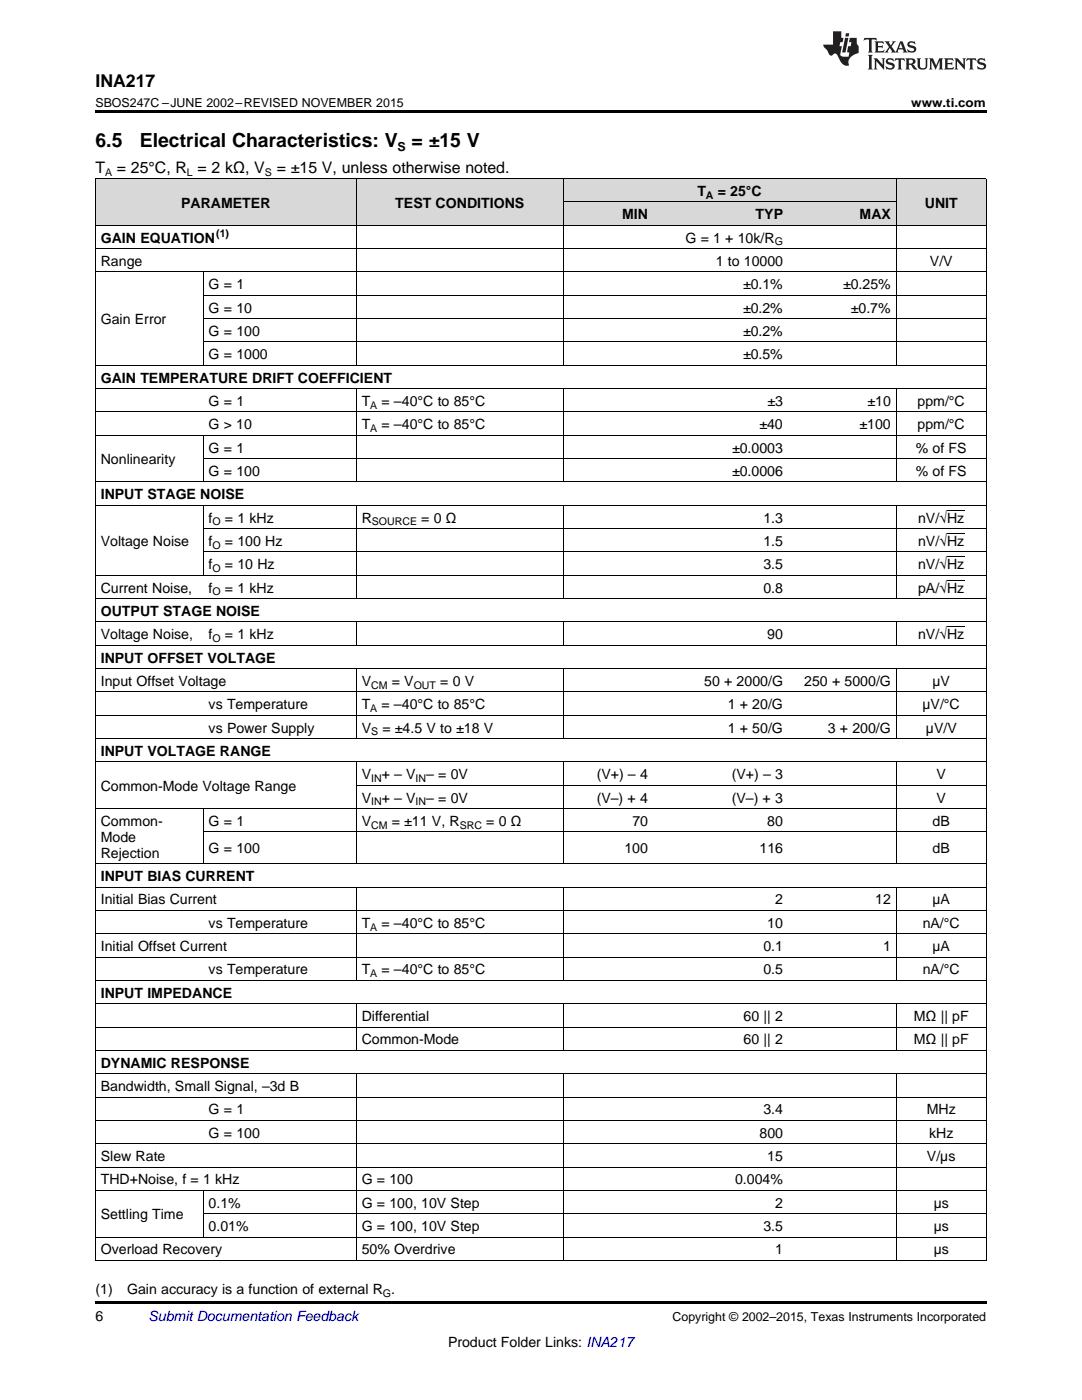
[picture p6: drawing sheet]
<svg xmlns="http://www.w3.org/2000/svg" width="216mm" height="279mm" viewBox="0 0 216 279" stroke-linecap="round" stroke-linejoin="round" font-family="sans-serif">
<defs><g id="words">
<g font-size="3.9">
<text x="19" y="29.3">6.5</text>
<text x="27.9" y="29.3">Electrical Characteristics: V</text>
<text x="82.1" y="29.3">= ±15 V</text>
</g>
<text font-size="3.5" x="19" y="17.3">INA217</text>
<g font-size="3.2">
<text x="19" y="34.4">T</text>
<text x="23.3" y="34.4">= 25°C, R = 2 kΩ, V</text>
<text x="55.2" y="34.4">= ±15 V, unless otherwise noted.</text>
</g>
<g font-size="2.8">
<text x="36.1" y="41.4">PARAMETER</text>
<text x="78.9" y="41.4">TEST CONDITIONS</text>
<text x="139.2" y="39.1">T</text>
<text x="143.2" y="39.1">= 25°C</text>
<text x="184.5" y="41.4">UNIT</text>
<text x="124.1" y="43.7">MIN</text>
<text x="150.8" y="43.7">TYP</text>
<text x="171.5" y="43.7">MAX</text>
<text x="20.1" y="48.4">GAIN EQUATION</text>
<text x="20.1" y="53.1">Range</text>
<text x="136.8" y="48.4">G = 1 + 10k/R</text>
<text x="142.8" y="53.1">1 to 10000</text>
<text x="185.6" y="53.1">V/V</text>
<text x="41.6" y="57.7">G = 1</text>
<text x="148.3" y="57.7">±0.1%</text>
<text x="168.2" y="57.7">±0.25%</text>
<text x="20.1" y="64.7">Gain Error</text>
<text x="41.6" y="62.4">G = 10</text>
<text x="148.3" y="62.4">±0.2%</text>
<text x="169.8" y="62.4">±0.7%</text>
<text x="41.6" y="67">G = 100</text>
<text x="41.6" y="71.7">G = 1000</text>
<text x="148.3" y="67">±0.2%</text>
<text x="148.3" y="71.7">±0.5%</text>
<text x="20.1" y="76.3">GAIN TEMPERATURE DRIFT COEFFICIENT</text>
<text x="41.6" y="81">G = 1</text>
<text x="72.2" y="81">T</text>
<text x="76.1" y="81">= –40°C to 85°C</text>
<text x="153.1" y="81">±3</text>
<text x="173.1" y="81">±10</text>
<text x="183.1" y="81">ppm/°C</text>
<text x="41.6" y="85.7">G &gt; 10</text>
<text x="72.2" y="85.7">T</text>
<text x="76.1" y="85.7">= –40°C to 85°C</text>
<text x="151.6" y="85.7">±40</text>
<text x="171.5" y="85.7">±100</text>
<text x="183.1" y="85.7">ppm/°C</text>
<text x="20.1" y="92.6">Nonlinearity</text>
<text x="41.6" y="90.3">G = 1</text>
<text x="41.6" y="95">G = 100</text>
<text x="146.1" y="90.3">±0.0003</text>
<text x="146.1" y="95">±0.0006</text>
<text x="182.7" y="90.3">% of FS</text>
<text x="182.7" y="95">% of FS</text>
<text x="20.1" y="99.6">INPUT STAGE NOISE</text>
<text x="41.6" y="104.3">f</text>
<text x="44.9" y="104.3">= 1 kHz</text>
<text x="72.2" y="104.3">R</text>
<text x="84.1" y="104.3">= 0 Ω</text>
<text x="152.3" y="104.3">1.3</text>
<text x="183.2" y="104.3">nV/√Hz</text>
<text x="20.1" y="108.9">Voltage Noise</text>
<text x="41.6" y="108.9">f</text>
<text x="41.6" y="113.6">f</text>
<text x="44.9" y="108.9">= 100 Hz</text>
<text x="44.9" y="113.6">= 10 Hz</text>
<text x="152.3" y="108.9">1.5</text>
<text x="152.3" y="113.6">3.5</text>
<text x="183.2" y="108.9">nV/√Hz</text>
<text x="183.2" y="113.6">nV/√Hz</text>
<text x="20.1" y="118.3">Current Noise,</text>
<text x="41.6" y="118.3">f</text>
<text x="44.9" y="118.3">= 1 kHz</text>
<text x="152.3" y="118.3">0.8</text>
<text x="183.2" y="118.3">pA/√Hz</text>
<text x="20.1" y="122.9">OUTPUT STAGE NOISE</text>
<text x="20.1" y="127.6">Voltage Noise,</text>
<text x="41.6" y="127.6">f</text>
<text x="44.9" y="127.6">= 1 kHz</text>
<text x="153.1" y="127.6">90</text>
<text x="183.2" y="127.6">nV/√Hz</text>
<text x="20.1" y="132.2">INPUT OFFSET VOLTAGE</text>
<text x="20.1" y="136.9">Input Offset Voltage</text>
<text x="72.2" y="136.9">V</text>
<text x="78.2" y="136.9">= V</text>
<text x="87.8" y="136.9">= 0 V</text>
<text x="140.5" y="136.9">50 + 2000/G</text>
<text x="160.5" y="136.9">250 + 5000/G</text>
<text x="186.1" y="136.9">µV</text>
<text x="41.6" y="141.5">vs Temperature</text>
<text x="72.2" y="141.5">T</text>
<text x="76.1" y="141.5">= –40°C to 85°C</text>
<text x="145.2" y="141.5">1 + 20/G</text>
<text x="184.1" y="141.5">µV/°C</text>
<text x="41.6" y="146.2">vs Power Supply</text>
<text x="72.2" y="146.2">V</text>
<text x="76.3" y="146.2">= ±4.5 V to ±18 V</text>
<text x="145.2" y="146.2">1 + 50/G</text>
<text x="165.2" y="146.2">3 + 200/G</text>
<text x="184.7" y="146.2">µV/V</text>
<text x="20.1" y="150.8">INPUT VOLTAGE RANGE</text>
<text x="72.2" y="155.5">V</text>
<text x="76.2" y="155.5">+ – V</text>
<text x="85.1" y="155.5">– = 0V</text>
<text x="119.1" y="155.5">(V+) – 4</text>
<text x="146" y="155.5">(V+) – 3</text>
<text x="186.9" y="155.5">V</text>
<text x="20.1" y="157.8">Common-Mode Voltage Range</text>
<text x="72.2" y="160.2">V</text>
<text x="76.2" y="160.2">+ – V</text>
<text x="85.1" y="160.2">– = 0V</text>
<text x="119.1" y="160.2">(V–) + 4</text>
<text x="146" y="160.2">(V–) + 3</text>
<text x="186.9" y="160.2">V</text>
<text x="20.1" y="164.8">Common-</text>
<text x="20.1" y="168">Mode</text>
<text x="41.6" y="164.8">G = 1</text>
<text x="72.2" y="164.8">V</text>
<text x="78.2" y="164.8">= ±11 V, R</text>
<text x="97" y="164.8">= 0 Ω</text>
<text x="126.2" y="164.8">70</text>
<text x="153.1" y="164.8">80</text>
<text x="186.1" y="164.8">dB</text>
<text x="20.1" y="171.2">Rejection</text>
<text x="41.6" y="170.3">G = 100</text>
<text x="124.6" y="170.3">100</text>
<text x="151.6" y="170.3">116</text>
<text x="186.1" y="170.3">dB</text>
<text x="20.1" y="175.8">INPUT BIAS CURRENT</text>
<text x="20.1" y="180.5">Initial Bias Current</text>
<text x="41.6" y="185.1">vs Temperature</text>
<text x="72.2" y="185.1">T</text>
<text x="76.1" y="185.1">= –40°C to 85°C</text>
<text x="153.1" y="185.1">10</text>
<text x="154.7" y="180.5">2</text>
<text x="174.6" y="180.5">12</text>
<text x="184.1" y="185.1">nA/°C</text>
<text x="186.1" y="180.5">µA</text>
<text x="20.1" y="189.8">Initial Offset Current</text>
<text x="152.3" y="189.8">0.1</text>
<text x="176.2" y="189.8">1</text>
<text x="186.1" y="189.8">µA</text>
<text x="41.6" y="194.5">vs Temperature</text>
<text x="72.2" y="194.5">T</text>
<text x="76.1" y="194.5">= –40°C to 85°C</text>
<text x="152.3" y="194.5">0.5</text>
<text x="184.1" y="194.5">nA/°C</text>
<text x="20.1" y="199.1">INPUT IMPEDANCE</text>
<text x="72.2" y="203.8">Differential</text>
<text x="148.4" y="203.8">60 || 2</text>
<text x="182.4" y="203.8">MΩ || pF</text>
<text x="72.2" y="208.4">Common-Mode</text>
<text x="148.4" y="208.4">60 || 2</text>
<text x="182.4" y="208.4">MΩ || pF</text>
<text x="20.1" y="213.1">DYNAMIC RESPONSE</text>
<text x="20.1" y="217.7">Bandwidth, Small Signal, –3d B</text>
<text x="41.6" y="222.4">G = 1</text>
<text x="41.6" y="227">G = 100</text>
<text x="151.6" y="227">800</text>
<text x="152.3" y="222.4">3.4</text>
<text x="184.9" y="222.4">MHz</text>
<text x="185.4" y="227">kHz</text>
<text x="20.1" y="231.7">Slew Rate</text>
<text x="153.1" y="231.7">15</text>
<text x="185" y="231.7">V/µs</text>
<text x="20.1" y="236.4">THD+Noise, f = 1 kHz</text>
<text x="72.2" y="236.4">G = 100</text>
<text x="146.7" y="236.4">0.004%</text>
<text x="20.1" y="243.3">Settling Time</text>
<text x="41.6" y="241">0.1%</text>
<text x="41.6" y="245.7">0.01%</text>
<text x="72.2" y="241">G = 100, 10V Step</text>
<text x="72.2" y="245.7">G = 100, 10V Step</text>
<text x="152.3" y="245.7">3.5</text>
<text x="154.7" y="241">2</text>
<text x="186.3" y="241">µs</text>
<text x="186.3" y="245.7">µs</text>
<text x="20.1" y="250.3">Overload Recovery</text>
<text x="72.2" y="250.3">50% Overdrive</text>
<text x="154.7" y="250.3">1</text>
<text x="186.3" y="250.3">µs</text>
<text x="19" y="258.2">(1)</text>
<text x="19" y="263.6">6</text>
<text x="25.4" y="258.2">Gain accuracy is a function of external R .</text>
<text x="89.4" y="268.9">Product Folder Links: INA217</text>
</g>
<text font-size="2.8" fill="#0000c8" x="29.6" y="263.6">Submit Documentation Feedback</text>
<g font-size="2.5">
<text x="19" y="21.4">SBOS247C –JUNE 2002–REVISED NOVEMBER 2015</text>
<text x="181.8" y="21.4">www.ti.com</text>
<text x="79.3" y="30.1">S</text>
<text x="134.2" y="263.6">Copyright © 2002–2015, Texas Instruments Incorporated</text>
</g>
<g font-size="2.1">
<text x="21" y="35.1">A</text>
<text x="37.3" y="35.1">L</text>
<text x="52.8" y="35.1">S</text>
<text x="140.9" y="39.7">A</text>
<text x="43.1" y="47.3">(1)</text>
<text x="154.6" y="49">G</text>
<text x="73.9" y="81.6">A</text>
<text x="73.9" y="86.2">A</text>
<text x="42.4" y="104.8">O</text>
<text x="74.2" y="104.8">SOURCE</text>
<text x="42.4" y="109.5">O</text>
<text x="42.4" y="114.2">O</text>
<text x="42.4" y="118.8">O</text>
<text x="42.4" y="128.1">O</text>
<text x="74" y="137.4">CM</text>
<text x="82.5" y="137.4">OUT</text>
<text x="73.9" y="142.1">A</text>
<text x="74" y="146.8">S</text>
<text x="74" y="156.1">IN</text>
<text x="74" y="160.7">IN</text>
<text x="82.9" y="156.1">IN</text>
<text x="82.9" y="160.7">IN</text>
<text x="74" y="165.4">CM</text>
<text x="91.7" y="165.4">SRC</text>
<text x="73.9" y="185.7">A</text>
<text x="73.9" y="195">A</text>
<text x="76.4" y="258.8">G</text>
</g>
</g></defs>
<g fill="#d8d8d8">
<path d="M19 35.7h21.6v9.3h-21.6z"/>
<path d="M40.6 35.7h30.5v9.3h-30.5z"/>
<path d="M71.1 35.7h41.3v9.3h-41.3z"/>
<path d="M112.4 40.4h18v4.6h-18z"/>
<path d="M130.4 40.4h26.9v4.6h-26.9z"/>
<path d="M157.3 40.4h21.6v4.6h-21.6z"/>
<path d="M178.9 35.7h17.9v9.3h-17.9z"/>
<path d="M112.4 35.7h18v4.7h-18z"/>
<path d="M130.4 35.7h26.9v4.7h-26.9z"/>
<path d="M157.3 35.7h21.6v4.7h-21.6z"/>
</g>
<path d="M19 22h177.8v.5h-177.8zM19 259.7h177.8v.5h-177.8z" fill="#000"/>
<g fill="none" stroke="#000" stroke-width=".2">
<path d="M19 35.6h177.8M19.1 35.7v215.9M71.1 35.7v37.3M112.4 35.7v37.3M178.8 35.7v37.3M196.8 35.7v215.9M19 54.3h177.8M19 49.6h177.8M19 45h177.8M40.5 54.3v18.7M40.6 58.9h156.2M112.4 40.3h66.5"/>
<path d="M19 77.6h177.8M19 72.9h177.8M40.6 68.2h156.2M40.6 63.6h156.2M71.1 77.6v18.6M112.4 77.6v18.6M178.8 77.6v18.6M19 96.2h177.8M19 86.9h177.8M19 82.2h177.8M40.5 86.9v9.3M40.6 91.5h156.2"/>
<path d="M19 119.5h177.8M19 114.8h177.8M19 100.8h177.8M40.5 100.9v14M40.6 110.2h156.2M40.6 105.5h156.2M71.1 100.9v18.6M112.4 100.9v18.6M178.8 100.9v18.6M19 138.1h177.8M19 133.4h177.8M19 128.8h177.8"/>
<path d="M19 124.1h177.8M71.1 124.1v4.7M71.1 133.5v14M112.4 124.1v4.7M112.4 133.5v14M178.8 124.1v4.7M178.8 133.5v14M19 152.1h177.8M19 147.4h177.8M19 142.8h177.8M71.1 152.1v20.3M71.1 156.7h125.7"/>
<path d="M112.4 152.1v20.3M178.8 152.1v20.3M19 177h177.8M19 172.4h177.8M19 161.4h177.8M40.5 161.4v11M40.6 166h156.2M71.1 177.1v18.6M112.4 177.1v18.6M178.8 177.1v18.6M19 195.7h177.8M19 191h177.8"/>
<path d="M19 186.4h177.8M19 181.7h177.8M19 219h177.8M19 214.3h177.8M19 209.6h177.8M19 205h177.8M19 200.3h177.8M71.1 200.3v9.4M71.1 214.3v37.3M112.4 200.3v9.4M112.4 214.3v37.3M178.8 200.3v9.4"/>
<path d="M178.8 214.3v37.3M19 237.6h177.8M19 232.9h177.8M19 228.3h177.8M19 223.6h177.8M40.5 237.6v9.3M19 251.5h177.8M19 246.9h177.8M40.6 242.2h156.2"/>
</g>
<g fill="#231f20">
<path d="M172.5 7.6l-.1 .5 .4-.2h.6v.1v2.1l-.2 .4h.9l-.2-.4v-2.1l.1-.1h.5l.5 .2-.2-.5zM174.5 8.3l.2 .3v1.5l-.2 .4h1.8l.2-.6a1.04 1.04 0 0 1-1.3 .2v-.7h.6l.3 .2v-.6l-.3 .2h-.6v-.6l.8-.1 .4 .3-.2-.5zM176.5 8.3l.9 1.1-.9 1.1h.8l-.2-.2 .4-.7 .5 .7-.2 .2h1.5l-.2-.2 .2-.4h.9l.1 .4-.2 .2h1l-.3-.3-.7-1.9h-.5l-.9 2-.8-1 .9-1h-.8l.1 .3-.4 .5-.3-.6 .1-.2zM179.7 8.6l.4 1h-.7zM181.3 8.4a.63 .63 0 0 0-.2 .7 .63 .63 0 0 0 .6 .4l.6 .2 .1 .2a.75 .75 0 0 1-.7 .4 .75 .75 0 0 1-.6-.5l.1 .7 .1-.1a1.11 1.11 0 0 0 1.5-.6 1.13 1.13 0 0 0-1.2-.8l-.1-.4a1.04 1.04 0 0 1 1.2 .2l-.2-.5-.2 .1-.4-.2zM173.2 10.9l.2 .4v2.2l-.2 .4h1l-.3-.4v-2.2l.3-.4zM174.3 11.6l.3 .4v1.5l-.3 .4h.8l-.2-.4v-1.3l1.5 1.7v-1.9l.2-.4h-.7l.2 .4v.9l-1.1-1.3zM177 11.8a.62 .62 0 0 0-.2 .7 .62 .62 0 0 0 .6 .4l.6 .1 .1 .3a.76 .76 0 0 1-.7 .3 .76 .76 0 0 1-.7-.4l.2 .7 .1-.1a1.11 1.11 0 0 0 1.5-.6 1.13 1.13 0 0 0-1.2-.8l-.1-.4a1.04 1.04 0 0 1 1.2 .2l-.2-.6-.2 .1-.5-.1zM178.7 11.6l-.2 .6a.61 .61 0 0 1 .8-.3v1.6l-.2 .4h.9l-.2-.4v-1.6a.63 .63 0 0 1 .7 .3l-.1-.6zM180.6 11.6l.3 .4v1.5l-.3 .4h1l-.2-.2-.1-.8 .6 .2a.76 .76 0 0 0 1.2 .7l-1-1a.58 .58 0 0 0 .6-.5 .58 .58 0 0 0-.5-.6zM181.4 11.9h.1a.45 .45 0 0 1 .5 .1 .45 .45 0 0 1 .1 .5l-.8 .2zM182.9 11.6l.2 .2a2.17 2.17 0 0 0 .3 1.9 .99 .99 0 0 0 1.6-.6v-1.1l.2-.4h-.7l.2 .2a1.92 1.92 0 0 1-.2 1.8 .6 .6 0 0 1-.9-.5v-1.1l.2-.4zM185.4 11.6l.2 .4v1.5l-.2 .4h.7l-.2-.4v-1.4l.8 1.8 .8-1.8v1.4l-.2 .4h.9l-.2-.4v-1.5l.2-.4h-.8l-.6 1.5-.6-1.5zM188.4 11.6l.2 .4v1.5l-.2 .4h1.8l.1-.6a1.04 1.04 0 0 1-1.2 .1v-.6h.5l.4 .2v-.6l-.4 .2h-.5v-.7h.8l.3 .3-.1-.6zM190.5 11.6l.2 .4v1.5l-.2 .4h.7l-.2-.4v-1.3l1.5 1.7v-1.9l.2-.4h-.7l.2 .4v.9l-1.1-1.3zM192.9 11.6l-.1 .6a.61 .61 0 0 1 .7-.3l.1 1.6-.3 .4h1l-.3-.4 .1-1.6a.63 .63 0 0 1 .7 .3l-.1-.6zM195.2 11.8a.62 .62 0 0 0-.2 .7 .62 .62 0 0 0 .6 .4l.6 .1 .1 .3a.76 .76 0 0 1-.7 .3 .76 .76 0 0 1-.6-.4l.1 .7 .1-.1a1.11 1.11 0 0 0 1.6-.6 1.13 1.13 0 0 0-1.3-.8l-.1-.4a1.04 1.04 0 0 1 1.2 .2l-.1-.6-.2 .1-.5-.1z"/>
<path d="M166.2 6.3v2.6h-1.9v.4l.8 .9a.91 .91 0 0 0 1 .8 .56 .56 0 0 1 .5-.3 .56 .56 0 0 1 .5 .3l.4 .8a1.53 1.53 0 0 0 1.9 1.2 1.54 1.54 0 0 1 1-2.1l.9-.3v-1.4a1.52 1.52 0 0 1-.4-1.6h-1.3l-.2 .8h.5l-.2 .8h-.5l-.1 1v.2l.4 .1-.2 .8a1.93 1.93 0 0 1-1.6-.3l.3-1.8h-.5l.2-.8h.4l.2-.8h-.4v-1.3zM168.6 7.6l-.6 2.9h.7l.6-2.9zM168.8 6.6l-.1 .7h.6l.2-.7z"/>
</g>
<path d="M189 115.8h3.4M189 111.1h3.4M189 106.5h3.4M189 101.8h3.4M189 125.1h3.4" fill="none" stroke="#000" stroke-width=".2"/>
<use href="#words"/>
</svg>
